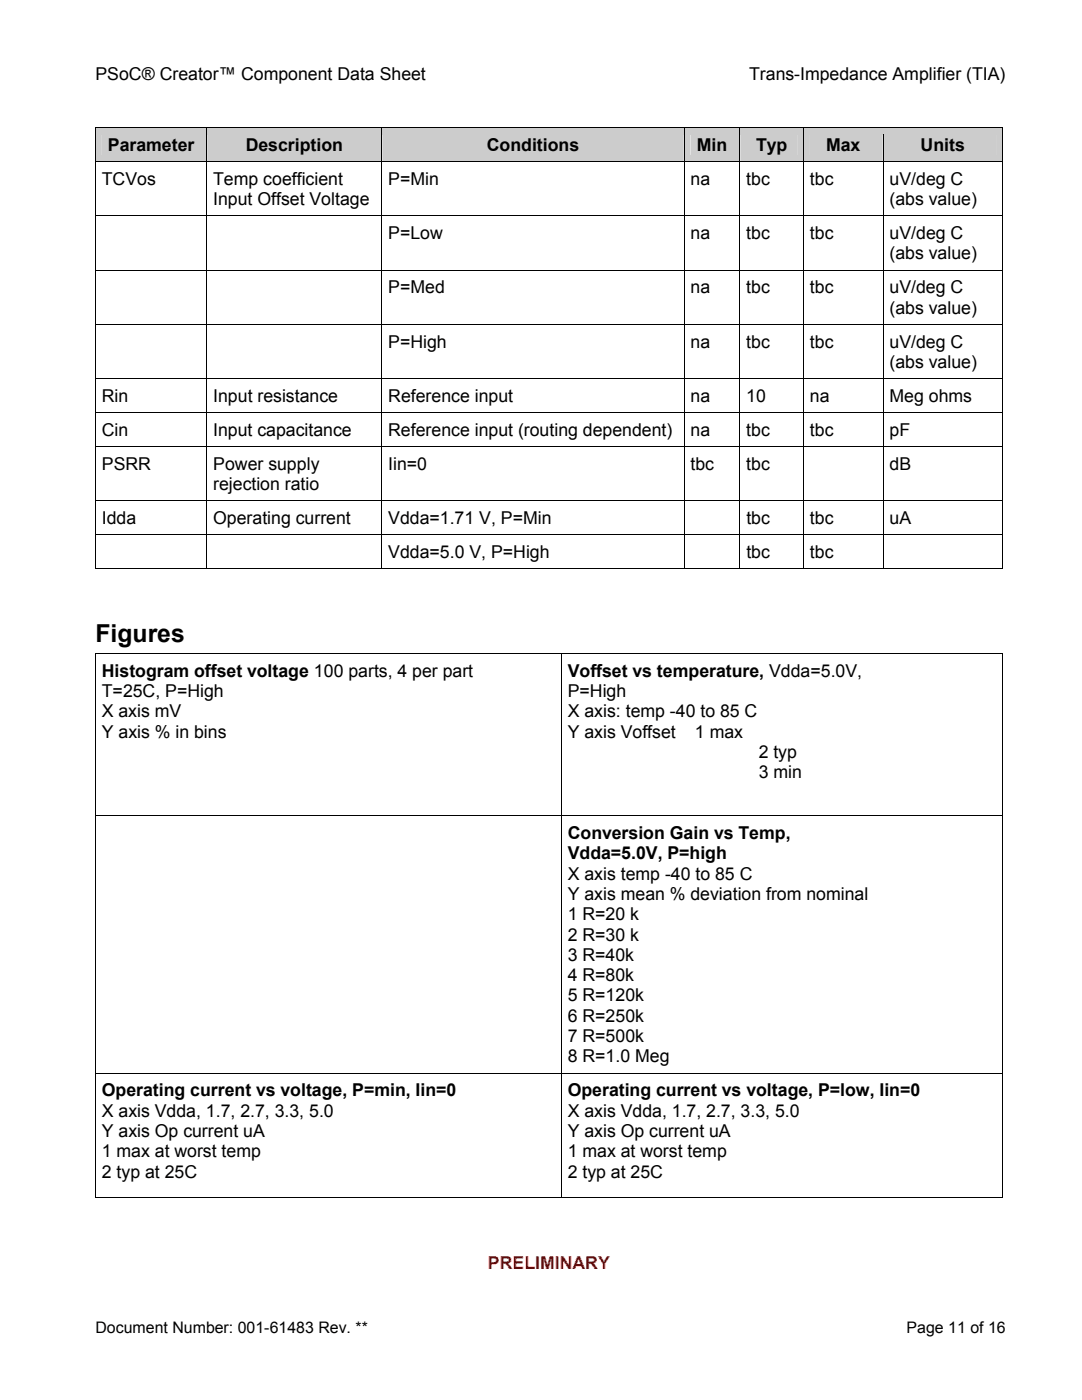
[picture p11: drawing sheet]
<svg xmlns="http://www.w3.org/2000/svg" width="216mm" height="279mm" viewBox="0 0 216 279" stroke-linecap="round" stroke-linejoin="round" font-family="sans-serif">
<defs><g id="words">
<text font-size="4.9" x="19" y="128.2">Figures</text>
<g font-size="3.5">
<text x="19" y="16">PSoC® Creator™ Component Data Sheet</text>
<text x="149.5" y="16">Trans-Impedance Amplifier (TIA)</text>
<text x="21.5" y="30.1">Parameter</text>
<text x="49" y="30.1">Description</text>
<text x="97.1" y="30.1">Conditions</text>
<text x="139" y="30.1">Min</text>
<text x="150.9" y="30.1">Typ</text>
<text x="164.8" y="30.1">Max</text>
<text x="183.7" y="30.1">Units</text>
<text x="20.3" y="36.9">TCVos</text>
<text x="42.5" y="36.9">Temp coefficient</text>
<text x="42.5" y="40.9">Input Offset Voltage</text>
<text x="77.5" y="36.9">P=Min</text>
<text x="137.8" y="36.9">na</text>
<text x="148.9" y="36.9">tbc</text>
<text x="161.6" y="36.9">tbc</text>
<text x="177.5" y="40.9">(abs value)</text>
<text x="177.5" y="36.9">uV/deg C</text>
<text x="77.5" y="47.7">P=Low</text>
<text x="137.8" y="47.7">na</text>
<text x="148.9" y="47.7">tbc</text>
<text x="161.6" y="47.7">tbc</text>
<text x="177.5" y="47.7">uV/deg C</text>
<text x="177.5" y="51.8">(abs value)</text>
<text x="77.5" y="58.5">P=Med</text>
<text x="137.8" y="58.5">na</text>
<text x="148.9" y="58.5">tbc</text>
<text x="161.6" y="58.5">tbc</text>
<text x="177.5" y="58.5">uV/deg C</text>
<text x="177.5" y="62.6">(abs value)</text>
<text x="77.5" y="69.4">P=High</text>
<text x="137.8" y="69.4">na</text>
<text x="148.9" y="69.4">tbc</text>
<text x="161.6" y="69.4">tbc</text>
<text x="177.5" y="69.4">uV/deg C</text>
<text x="177.5" y="73.4">(abs value)</text>
<text x="20.3" y="80.2">Rin</text>
<text x="42.5" y="80.2">Input resistance</text>
<text x="77.5" y="80.2">Reference input</text>
<text x="137.8" y="80.2">na</text>
<text x="148.9" y="80.2">10</text>
<text x="161.6" y="80.2">na</text>
<text x="177.5" y="80.2">Meg ohms</text>
<text x="20.3" y="87">Cin</text>
<text x="42.5" y="87">Input capacitance</text>
<text x="77.5" y="87">Reference input (routing dependent)</text>
<text x="137.8" y="87">na</text>
<text x="148.9" y="87">tbc</text>
<text x="161.6" y="87">tbc</text>
<text x="177.5" y="87">pF</text>
<text x="20.3" y="93.7">PSRR</text>
<text x="42.6" y="93.7">Power supply</text>
<text x="77.5" y="93.7">Iin=0</text>
<text x="137.8" y="93.7">tbc</text>
<text x="148.9" y="93.7">tbc</text>
<text x="177.5" y="93.7">dB</text>
<text x="42.5" y="97.8">rejection ratio</text>
<text x="20.3" y="104.6">Idda</text>
<text x="42.5" y="104.6">Operating current</text>
<text x="77.5" y="104.6">Vdda=1.71 V, P=Min</text>
<text x="148.9" y="104.6">tbc</text>
<text x="161.6" y="104.6">tbc</text>
<text x="177.5" y="104.6">uA</text>
<text x="77.5" y="111.3">Vdda=5.0 V, P=High</text>
<text x="148.9" y="111.3">tbc</text>
<text x="161.6" y="111.3">tbc</text>
<text x="20.3" y="135">Histogram offset voltage 100 parts, 4 per part</text>
<text x="113.3" y="135">Voffset vs temperature, Vdda=5.0V,</text>
<text x="20.3" y="139.1">T=25C, P=High</text>
<text x="20.3" y="143.2">X axis mV</text>
<text x="113.3" y="139.1">P=High</text>
<text x="113.3" y="143.2">X axis: temp -40 to 85 C</text>
<text x="20.3" y="147.2">Y axis % in bins</text>
<text x="113.3" y="147.2">Y axis Voffset</text>
<text x="138.7" y="147.2">1 max</text>
<text x="151.4" y="151.3">2 typ</text>
<text x="151.4" y="155.3">3 min</text>
<text x="113.3" y="167.4">Conversion Gain vs Temp,</text>
<text x="113.3" y="171.5">Vdda=5.0V, P=high</text>
<text x="113.3" y="175.5">X axis temp -40 to 85 C</text>
<text x="113.3" y="179.6">Y axis mean % deviation from nominal</text>
<text x="113.3" y="183.6">1 R=20 k</text>
<text x="113.3" y="187.7">2 R=30 k</text>
<text x="113.3" y="191.7">3 R=40k</text>
<text x="113.3" y="195.8">4 R=80k</text>
<text x="113.3" y="199.9">5 R=120k</text>
<text x="113.3" y="203.9">6 R=250k</text>
<text x="113.3" y="208">7 R=500k</text>
<text x="113.3" y="212">8 R=1.0 Meg</text>
<text x="20.3" y="218.8">Operating current vs voltage, P=min, Iin=0</text>
<text x="113.3" y="218.8">Operating current vs voltage, P=low, Iin=0</text>
<text x="20.3" y="222.9">X axis Vdda, 1.7, 2.7, 3.3, 5.0</text>
<text x="20.3" y="226.9">Y axis Op current uA</text>
<text x="113.3" y="222.9">X axis Vdda, 1.7, 2.7, 3.3, 5.0</text>
<text x="113.3" y="226.9">Y axis Op current uA</text>
<text x="20.3" y="231">1 max at worst temp</text>
<text x="113.3" y="231">1 max at worst temp</text>
<text x="20.3" y="235">2 typ at 25C</text>
<text x="113.3" y="235">2 typ at 25C</text>
</g>
<text font-size="3.5" fill="#f00" x="97.4" y="253.3">PRELIMINARY</text>
<g font-size="3.2">
<text x="19" y="266">Document Number: 001-61483 Rev. **</text>
<text x="180.9" y="266">Page 11 of 16</text>
</g>
</g></defs>
<g fill="#ccc">
<path d="M19.1 25.6h22.1v6.6h-22.1z"/>
<path d="M20.3 26.8h19.7v4.1h-19.7z"/>
<path d="M41.4 25.6h34.7v6.6h-34.7z"/>
<path d="M42.5 26.8h32.4v4.1h-32.4z"/>
<path d="M76.3 25.6h60.1v6.6h-60.1z"/>
<path d="M77.5 26.8h57.8v4.1h-57.8z"/>
<path d="M136.6 25.6h11v6.6h-11z"/>
<path d="M137.8 26.8h8.6v4.1h-8.6z"/>
<path d="M147.7 25.6h12.6v6.6h-12.6z"/>
<path d="M148.9 26.8h10.2v4.1h-10.2z"/>
<path d="M160.4 25.6h15.7v6.6h-15.7z"/>
<path d="M161.6 26.8h13.3v4.1h-13.3z"/>
<path d="M176.3 25.6h23.6v6.6h-23.6z"/>
<path d="M177.5 26.8h21.3v4.1h-21.3z"/>
</g>
<path d="M19 25.4h.1v1.4h-.1z" fill="#000"/>
<path d="M19 25.5h22.2" fill="none" stroke="#000" stroke-width=".2"/>
<path d="M19.1 25.6h22.1v1.2h-22.1z" fill="#ccc"/>
<path d="M41.2 25.4h.2v1.4h-.2z" fill="#000"/>
<path d="M41.4 25.5h34.7" fill="none" stroke="#000" stroke-width=".2"/>
<path d="M41.4 25.6h34.7v1.2h-34.7z" fill="#ccc"/>
<path d="M76.1 25.4h.2v1.4h-.2z" fill="#000"/>
<path d="M76.3 25.5h60.1" fill="none" stroke="#000" stroke-width=".2"/>
<path d="M76.3 25.6h60.1v1.2h-60.1z" fill="#ccc"/>
<path d="M136.4 25.4h.2v1.4h-.2z" fill="#000"/>
<path d="M136.6 25.5h11" fill="none" stroke="#000" stroke-width=".2"/>
<path d="M136.6 25.6h11v1.2h-11z" fill="#ccc"/>
<path d="M147.6 25.4h.1v1.4h-.1z" fill="#000"/>
<path d="M147.7 25.5h12.6" fill="none" stroke="#000" stroke-width=".2"/>
<path d="M147.7 25.6h12.6v1.2h-12.6z" fill="#ccc"/>
<path d="M160.3 25.4h.1v1.4h-.1z" fill="#000"/>
<path d="M160.4 25.5h15.7" fill="none" stroke="#000" stroke-width=".2"/>
<path d="M160.4 25.6h15.7v1.2h-15.7z" fill="#ccc"/>
<path d="M176.1 25.4h.2v1.4h-.2z" fill="#000"/>
<path d="M176.3 25.5h23.6" fill="none" stroke="#000" stroke-width=".2"/>
<path d="M176.3 25.6h23.6v1.2h-23.6z" fill="#ccc"/>
<g fill="#000">
<path d="M19 32.2h.1v1.4h-.1zM41.2 32.2h.2v1.4h-.2zM76.1 32.2h.2v1.4h-.2zM136.4 32.2h.2v1.4h-.2zM147.6 32.2h.1v1.4h-.1zM160.3 32.2h.1v1.4h-.1zM176.1 32.2h.2v1.4h-.2zM199.9 25.4h.2v1.4h-.2zM199.9 25.4h.2v.2h-.2zM199.9 32.2h.2v1.4h-.2zM19 43h.1v1.4h-.1zM19 53.8h.1v1.5h-.1z"/>
<path d="M41.2 43h.2v1.4h-.2zM41.2 53.8h.2v1.5h-.2zM76.1 43h.2v1.4h-.2zM76.1 53.8h.2v1.5h-.2zM136.4 43h.2v1.4h-.2zM136.4 53.8h.2v1.5h-.2zM147.6 43h.1v1.4h-.1zM147.6 53.8h.1v1.5h-.1zM160.3 43h.1v1.4h-.1zM160.3 53.8h.1v1.5h-.1zM176.1 43h.2v1.4h-.2zM176.1 53.8h.2v1.5h-.2z"/>
<path d="M199.9 43h.2v1.4h-.2zM199.9 53.8h.2v1.5h-.2zM19 64.7h.1v1.4h-.1zM19 75.5h.1v1.4h-.1zM41.2 64.7h.2v1.4h-.2zM41.2 75.5h.2v1.4h-.2zM76.1 64.7h.2v1.4h-.2zM76.1 75.5h.2v1.4h-.2zM136.4 64.7h.2v1.4h-.2zM136.4 75.5h.2v1.4h-.2zM147.6 64.7h.1v1.4h-.1zM147.6 75.5h.1v1.4h-.1z"/>
<path d="M160.3 64.7h.1v1.4h-.1zM160.3 75.5h.1v1.4h-.1zM176.1 64.7h.2v1.4h-.2zM176.1 75.5h.2v1.4h-.2zM199.9 64.7h.2v1.4h-.2zM199.9 75.5h.2v1.4h-.2zM19 82.3h.1v1.4h-.1zM19 89h.1v1.5h-.1zM41.2 82.3h.2v1.4h-.2zM41.2 89h.2v1.5h-.2zM76.1 82.3h.2v1.4h-.2zM76.1 89h.2v1.5h-.2z"/>
<path d="M136.4 82.3h.2v1.4h-.2zM136.4 89h.2v1.5h-.2zM147.6 82.3h.1v1.4h-.1zM147.6 89h.1v1.5h-.1zM160.3 82.3h.1v1.4h-.1zM160.3 89h.1v1.5h-.1zM176.1 82.3h.2v1.4h-.2zM176.1 89h.2v1.5h-.2zM199.9 82.3h.2v1.4h-.2zM199.9 89h.2v1.5h-.2zM19 99.9h.1v1.4h-.1zM19 106.6h.1v1.5h-.1z"/>
<path d="M41.2 99.9h.2v1.4h-.2zM41.2 106.6h.2v1.5h-.2zM76.1 99.9h.2v1.4h-.2zM76.1 106.6h.2v1.5h-.2zM136.4 99.9h.2v1.4h-.2zM136.4 106.6h.2v1.5h-.2zM147.6 99.9h.1v1.4h-.1zM147.6 106.6h.1v1.5h-.1zM160.3 99.9h.1v1.4h-.1zM160.3 106.6h.1v1.5h-.1zM176.1 99.9h.2v1.4h-.2zM176.1 106.6h.2v1.5h-.2z"/>
<path d="M199.9 99.9h.2v1.4h-.2zM199.9 106.6h.2v1.5h-.2zM199.9 113.4h.2v.2h-.2zM19 130.3h.1v1.5h-.1zM111.9 130.3h.2v1.5h-.2zM199.9 130.3h.2v1.5h-.2zM199.9 130.3h.2v.2h-.2zM19 162.7h.1v1.4h-.1zM111.9 162.7h.2v1.4h-.2zM199.9 162.7h.2v1.4h-.2zM19 214.1h.1v1.4h-.1zM111.9 214.1h.2v1.4h-.2z"/>
<path d="M199.9 214.1h.2v1.4h-.2zM199.9 238.9h.2v.2h-.2z"/>
</g>
<g fill="none" stroke="#000" stroke-width=".2">
<path d="M19 26.8v5.4M19 33.6v9.4M19.1 32.3h22.1M41.3 26.8v5.4M41.3 33.6v9.4M41.4 32.3h34.7M76.2 26.8v5.4M76.2 33.6v9.4M76.3 32.3h60.1M136.5 26.8v5.4M136.5 33.6v9.4M136.6 32.3h11"/>
<path d="M147.6 26.8v5.4M147.6 33.6v9.4M147.7 32.3h12.6M160.3 26.8v5.4M160.3 33.6v9.4M160.4 32.3h15.7M176.2 26.8v5.4M176.2 33.6v9.4M176.3 32.3h23.6M200 26.8v5.4M200 33.6v9.4M19 44.4v9.4"/>
<path d="M19 55.3v9.4M19.1 43.1h22.1M19.1 53.9h22.1M41.3 44.4v9.4M41.3 55.3v9.4M41.4 43.1h34.7M41.4 53.9h34.7M76.2 44.4v9.4M76.2 55.3v9.4M76.3 43.1h60.1M76.3 53.9h60.1M136.5 44.4v9.4"/>
<path d="M136.5 55.3v9.4M136.6 43.1h11M136.6 53.9h11M147.6 44.4v9.4M147.6 55.3v9.4M147.7 43.1h12.6M147.7 53.9h12.6M160.3 44.4v9.4M160.3 55.3v9.4M160.4 43.1h15.7M160.4 53.9h15.7M176.2 44.4v9.4"/>
<path d="M176.2 55.3v9.4M176.3 43.1h23.6M176.3 53.9h23.6M200 44.4v9.4M200 55.3v9.4M19 66.1v9.4M19 76.9v5.4M19.1 64.7h22.1M19.1 75.6h22.1M41.3 66.1v9.4M41.3 76.9v5.4M41.4 64.7h34.7"/>
<path d="M41.4 75.6h34.7M76.2 66.1v9.4M76.2 76.9v5.4M76.3 64.7h60.1M76.3 75.6h60.1M136.5 66.1v9.4M136.5 76.9v5.4M136.6 64.7h11M136.6 75.6h11M147.6 66.1v9.4M147.6 76.9v5.4M147.7 64.7h12.6"/>
<path d="M147.7 75.6h12.6M160.3 66.1v9.4M160.3 76.9v5.4M160.4 64.7h15.7M160.4 75.6h15.7M176.2 66.1v9.4M176.2 76.9v5.4M176.3 64.7h23.6M176.3 75.6h23.6M200 66.1v9.4M200 76.9v5.4M19 83.7v5.3"/>
<path d="M19 90.5v9.4M19.1 82.4h22.1M19.1 89.1h22.1M19.1 99.9h22.1M41.3 83.7v5.3M41.3 90.5v9.4M41.4 82.4h34.7M41.4 89.1h34.7M41.4 99.9h34.7M76.2 83.7v5.3M76.2 90.5v9.4M76.3 82.4h60.1"/>
<path d="M76.3 89.1h60.1M76.3 99.9h60.1M136.5 83.7v5.3M136.5 90.5v9.4M136.6 82.4h11M136.6 89.1h11M136.6 99.9h11M147.6 83.7v5.3M147.6 90.5v9.4M147.7 82.4h12.6M147.7 89.1h12.6M147.7 99.9h12.6"/>
<path d="M160.3 83.7v5.3M160.3 90.5v9.4M160.4 82.4h15.7M160.4 89.1h15.7M160.4 99.9h15.7M176.2 83.7v5.3M176.2 90.5v9.4M176.3 82.4h23.6M176.3 89.1h23.6M176.3 99.9h23.6M200 83.7v5.3M200 90.5v9.4"/>
<path d="M19 113.5h22.2M19 101.3v5.3M19 108.1v5.5M19.1 106.7h22.1M41.3 101.3v5.3M41.3 108.1v5.5M41.4 106.7h34.7M41.4 113.5h34.7M76.2 101.3v5.3M76.2 108.1v5.5M76.3 106.7h60.1M76.3 113.5h60.1"/>
<path d="M136.5 101.3v5.3M136.5 108.1v5.5M136.6 106.7h11M136.6 113.5h11M147.6 101.3v5.3M147.6 108.1v5.5M147.7 106.7h12.6M147.7 113.5h12.6M160.3 101.3v5.3M160.3 108.1v5.5M160.4 106.7h15.7M160.4 113.5h15.7"/>
<path d="M176.2 101.3v5.3M176.2 108.1v5.5M176.3 106.7h23.6M176.3 113.5h23.6M200 101.3v5.3M200 108.1v5.5M19 130.4h92.9M19 131.8v30.9M112 131.8v30.9M112.1 130.4h87.8M200 131.8v30.9M19 164.1v50"/>
<path d="M19.1 162.8h92.8M112 164.1v50M112.1 162.8h87.8M200 164.1v50M19 215.5v23.6M19.1 214.2h92.8M112 215.5v23.6M112.1 214.2h87.8M200 215.5v23.6M19 239h92.9M112.1 239h87.8"/>
</g>
<use href="#words"/>
</svg>
